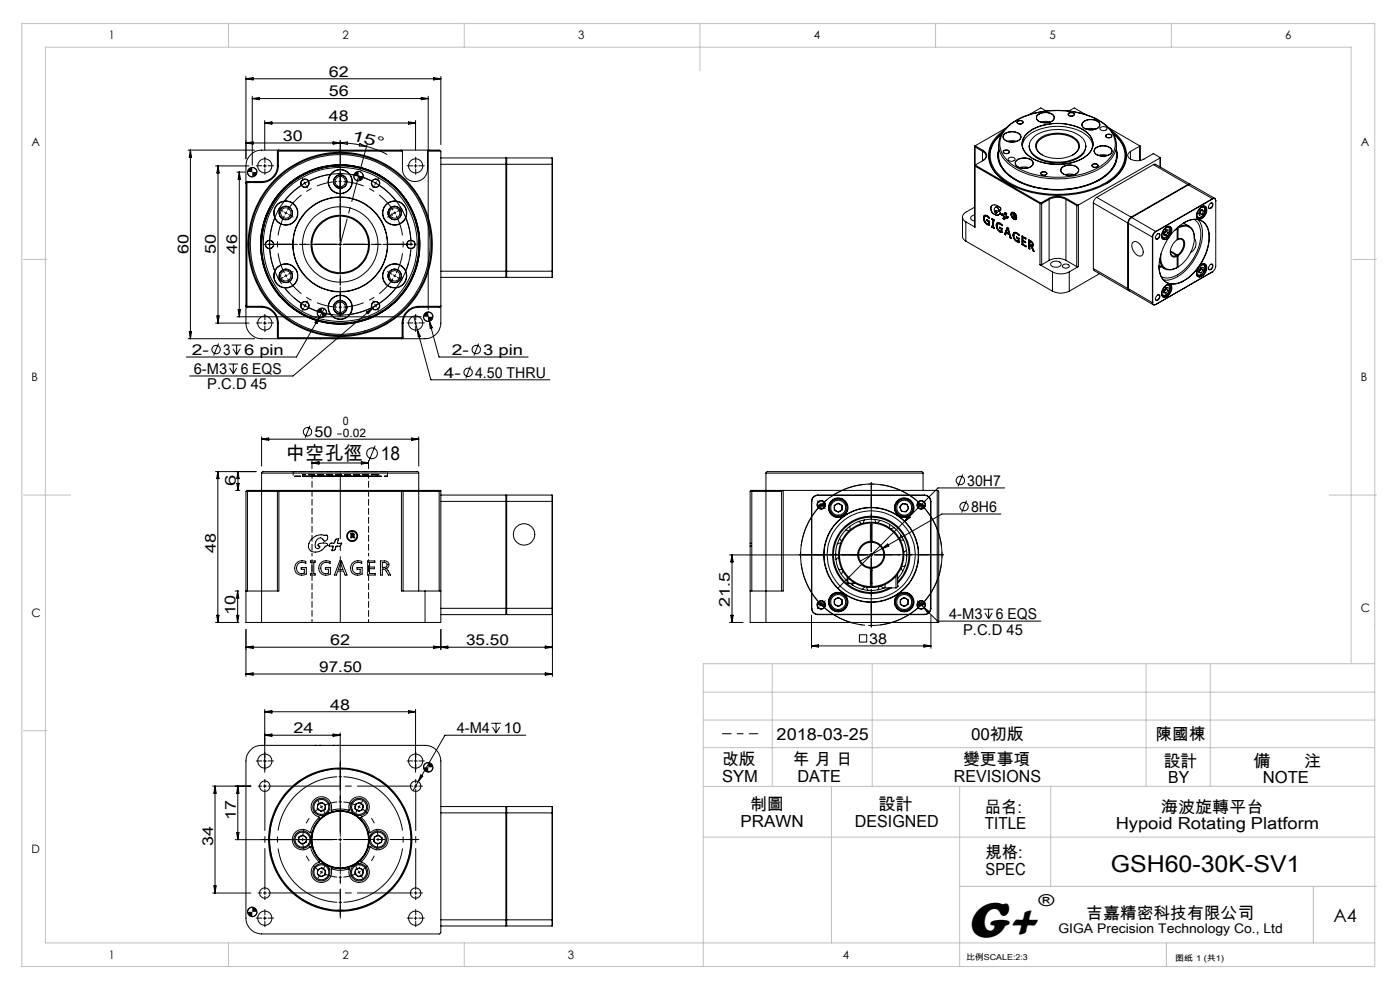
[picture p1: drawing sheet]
<svg xmlns="http://www.w3.org/2000/svg" width="297mm" height="210mm" viewBox="0 0 297 210" stroke-linecap="round" stroke-linejoin="round" font-family="sans-serif">
<defs><g id="words">
<text font-size="11" x="205.1" y="198.7">G+</text>
<text font-size="4.9" x="235.6" y="184.9">GSH60-30K-SV1</text>
<g font-size="4.1">
<text x="60.7" y="97.6">中空孔徑</text>
<text x="80.8" y="97.6">18</text>
</g>
<text font-size="3.9" x="282.9" y="195.5">A4</text>
<g font-size="3.5">
<text x="164.8" y="157">2018-03-25</text>
<text x="206" y="157">00初版</text>
<text x="245.2" y="157">陳國棟</text>
<text x="153.2" y="162.3">改版</text>
<text x="153.2" y="165.8">SYM</text>
<text x="168.2" y="162.3">年 月 日</text>
<text x="169.2" y="165.8">DATE</text>
<text x="202.4" y="165.8">REVISIONS</text>
<text x="204.3" y="162.3">變更事項</text>
<text x="246.9" y="162.6">設計</text>
<text x="247.9" y="166.1">BY</text>
<text x="265.9" y="162.6">備</text>
<text x="267.9" y="166.1">NOTE</text>
<text x="276.6" y="162.6">注</text>
<text x="159.1" y="171.9">制圖</text>
<text x="186.4" y="171.9">設計</text>
<text x="208.9" y="172.4">品名:</text>
<text x="246.3" y="172.4">海波旋轉平台</text>
<text x="157.1" y="175.4">PRAWN</text>
<text x="181.3" y="175.4">DESIGNED</text>
<text x="208.9" y="175.9">TITLE</text>
<text x="236.7" y="175.9">Hypoid Rotating Platform</text>
<text x="209.1" y="182.1">規格:</text>
<text x="209.1" y="185.6">SPEC</text>
<text x="220.3" y="192.2">®</text>
<text x="230.5" y="194.8">吉嘉精密科技有限公司</text>
</g>
<g font-size="3.2">
<text x="69.8" y="16.3">62</text>
<text x="69.8" y="20.5">56</text>
<text x="60" y="29.9">30</text>
<text x="69.8" y="25.6">48</text>
<text x="74.5" y="29.7" transform="rotate(15 74.5 29.7)">1 5 °</text>
<text x="40" y="53.8" transform="rotate(-90 40 53.8)">60</text>
<text x="45.8" y="53.8" transform="rotate(-90 45.8 53.8)">50</text>
<text x="50.3" y="53.8" transform="rotate(-90 50.3 53.8)">46</text>
<text x="40.7" y="75.3">2-</text>
<text x="47.3" y="75.3">3</text>
<text x="51.8" y="75.3">6 pin</text>
<text x="95.9" y="75.3">2-</text>
<text x="102.5" y="75.3">3 pin</text>
<text x="41.1" y="79.3">6-M3</text>
<text x="44" y="82.6">P.C.D 45</text>
<text x="51.1" y="79.3">6 EQS</text>
<text x="94.1" y="80.1">4-</text>
<text x="100.8" y="80.1">4.50 THRU</text>
<text x="66.7" y="92.7">50</text>
<text x="50.1" y="103.1" transform="rotate(-90 50.1 103.1)">6</text>
<text x="205.2" y="103">30H7</text>
<text x="206" y="108.6">8H6</text>
<text x="45.8" y="117.4" transform="rotate(-90 45.8 117.4)">48</text>
<text x="50" y="130.5" transform="rotate(-90 50 130.5)">10</text>
<text x="154.8" y="128.8" transform="rotate(-90 154.8 128.8)">21.5</text>
<text x="201.4" y="131.3">4-M3</text>
<text x="211.3" y="131.3">6 EQS</text>
<text x="70" y="136.8">62</text>
<text x="98.9" y="136.8">35.50</text>
<text x="184.4" y="136.5">38</text>
<text x="204.3" y="134.7">P.C.D 45</text>
<text x="67.7" y="142.5">97.50</text>
<text x="62.3" y="155.5">24</text>
<text x="70" y="150.5">48</text>
<text x="96.9" y="155.5">4-M4</text>
<text x="106.8" y="155.5">10</text>
<text x="45.2" y="179.4" transform="rotate(-90 45.2 179.4)">34</text>
<text x="50" y="174" transform="rotate(-90 50 174)">17</text>
</g>
<text font-size="2.8" x="224.5" y="197.8">GIGA Precision Technology Co., Ltd</text>
<g font-size="2.5">
<text x="23.1" y="8.4">1</text>
<text x="72.7" y="8.4">2</text>
<text x="122.7" y="8.4">3</text>
<text x="172.7" y="8.4">4</text>
<text x="222.7" y="8.4">5</text>
<text x="272.7" y="8.4">6</text>
<text x="6.7" y="30.9">A</text>
<text x="288.7" y="30.9">A</text>
<text x="6.7" y="80.9">B</text>
<text x="288.7" y="80.9">B</text>
<text x="71.5" y="92.7">-0.02</text>
<text x="72.7" y="90.2">0</text>
<text x="6.7" y="130.9">C</text>
<text x="288.7" y="129.9">C</text>
<text x="6.7" y="180.9">D</text>
<text x="23.1" y="203.4">1</text>
<text x="72.7" y="203.4">2</text>
<text x="120.5" y="203.4">3</text>
<text x="178.8" y="203.4">4</text>
</g>
<g font-size="1.7">
<text x="204.9" y="203.7">比例SCALE:2:3</text>
<text x="249.3" y="203.8">图纸 1 (共1)</text>
</g>
</g></defs>
<g fill="none" stroke="#000" stroke-width=".21">
<path d="M52.2 16.2v17.5M52.2 16.7l1.5-.2v.5zM52.2 16.7h41.3M92 16.5l1.5 .2-1.5 .3zM93.5 16.2v14.5M39.9 31.8h14.1M40.4 31.8v40.1M40.4 31.8l.2 1.6h-.5zM45.7 35.2h7.1M46.2 35.2v33.3M46.2 35.2l.3 1.5h-.5zM50.3 36.5h1.7"/>
<path d="M50.8 36.5v30.7M50.8 36.5l.2 1.5h-.5zM52.2 30.3l1.5-.2v.5zM52.2 30.3h20M52.3 38.6l-.1 .3M52.3 38.6l.1 .1M52.4 38.7h3.1M52.4 38.7v26.3M52.5 36.5a1.02 1.02 0 0 0 1 1M53.2 32.8l1-.7 1.3-.3 37.9 .2 .1 36.5a3.4 3.4 0 0 1-3.3 3.4h-34.7a3.4 3.4 0 0 1-3.3-3.4v-33.3l.2-1.3zM53.5 20.4v14.6M53.5 20.9h37.3"/>
<path d="M53.5 20.9l1.5-.2v.5zM53.5 35.5l.4 .1a.91 .91 0 0 1 .6 .9M55.5 38.5l-3.2 .1M55.5 38.5v.2M55.8 35.2h.7M56.2 25.6v6.2M56.2 34.8v.7M56.2 26.1l1.5-.2v.4zM56.2 26.1h32M58.8 35.2a3.4 3.4 0 0 1-3.3 3.3M58.8 35.2h.3M58.9 32l-.1 3.2"/>
<path d="M58.9 32l.2 .1M59.1 35.2a3.6 3.6 0 0 1-3.6 3.5M59.1 32.1v3.1M59.1 32.1h26.2M59.2 31.8l-.3 .2M64.5 38.6l.2 .3M64.7 38.9l-.3 .1M64.7 38.9l.1 .2M65 38.7l-.3 .2M70.7 30.1l1.5 .2-1.5 .3zM71.8 38.5h.7M72.2 30.3a20.2 20.2 0 0 1 5.6 .8"/>
<path d="M72.2 29.8v20.6M72.2 30.3l1.5-.2v.5zM72.2 35.2a16.7 16.7 0 0 0-16.7 16.6M75.1 37.4a1.02 1.02 0 0 0 1 1M76.1 36.4h.1a1.05 1.05 0 0 1 .8 1M76.3 30.5l1.5 .6-1.6-.1zM77.8 31.1l2.2 .7 2.1 1M77.9 30.6l-1.5 5.3M85.1 31.8l.2 .3M85.3 32.1l.1 3.8a2.66 2.66 0 0 0 2.6 2.6 2.66 2.66 0 0 0 2.7-2.6v-3.8M86.7 25.9l1.5 .2-1.5 .2zM87.8 35.2h.7"/>
<path d="M88.2 25.6v6.2M88.2 34.8v.7M89.4 20.7l1.4 .2-1.4 .3zM90.7 32.1h2.8M90.8 20.4v45.3M91.1 31.8l-.4 .3M93.5 34.8h23.7M93.5 33.5h13.8M107.3 33.5v25.3M107.3 33.5l.2 .2M117.1 33.5l.1 1.3M117.1 33.5v25.3"/>
<path d="M117.1 33.5h-9.6v25.3h9.6M117.2 34.8v22.7M206.8 31v17.2M206.8 31v.2M206.8 31.2v3.8M206.8 35.2v13M206.8 35.2l13.8 8M206.8 31.2l1.6 .9M206.9 35l-.1 .2M206.9 35l13.9 8.1M206.9 30.9l1.6 1M206.9 30.9l-.1 .1"/>
<path d="M208.4 32.1a1.05 1.05 0 0 1 .8 1 1.05 1.05 0 0 1-.8 1zM208.5 31.9a1.16 1.16 0 0 1 .8 1.1 1.16 1.16 0 0 1-.8 1.1l-1.6 .9M208.5 31.9l-.1 .2M211.8 31.8a5.3 5.3 0 0 0 2.7 5.8 19.6 19.6 0 0 0 18.3 .8 6.7 6.7 0 0 0 4.2-5.5l-.1-1.1M211.8 32.1l-.1 1.2M211.8 32.1a5.4 5.4 0 0 0 2.7 5.4 19.2 19.2 0 0 0 15.3 2 9.9 9.9 0 0 0 6.9-5l.2-1v-1.4M211.8 30.7a8.1 8.1 0 0 0 .3 3.8 8.9 8.9 0 0 0 6.2 4.8 19.6 19.6 0 0 0 15.4-1.5 6.2 6.2 0 0 0 3.2-4.8v-2.3M212.1 29.4a8.4 8.4 0 0 1 5.4-4.8 19 19 0 0 1 16.6 1.5 6.5 6.5 0 0 1 2.5 3.3M212.1 29.4a5.1 5.1 0 0 0 2.2 5.7 18.6 18.6 0 0 0 15.3 2.2 10.1 10.1 0 0 0 7-5l.3-1.6-.3-1.2M212.5 28.3a5.6 5.6 0 0 0-1.6 7.4 13.3 13.3 0 0 0 9.1 5.1 21 21 0 0 0 16-3 5.8 5.8 0 0 0 2.3-6.8l-1-1.5-1.1-1.1M212.5 28.3a6.5 6.5 0 0 0-2.7 4.8M212.6 28.2a5.7 5.7 0 0 0-1.9 7.8l1.3 1.5 2 1.5"/>
<path d="M212.9 32a.65 .65 0 0 1 .7-.2 .65 .65 0 0 1 .5 .6 .66 .66 0 0 1-.8 .2 .66 .66 0 0 1-.4-.6zM212.9 32.1a.69 .69 0 0 1 1.2 .2 .69 .69 0 0 1-1.2-.1zM213 28.6a2.41 2.41 0 0 1 3.5 .3 1.22 1.22 0 0 1-1.4 1.2 1.79 1.79 0 0 1-2.3-1.1zM213.1 28.4a2.67 2.67 0 0 1 3.4 .3 1.01 1.01 0 0 1-1 1.3 2.22 2.22 0 0 1-2.7-.8v-.4zM213.4 27.2l-6.5 3.7M213.7 30l.9-.2 1.1 .2M214 33.5a.71 .71 0 0 1 .8-.2 .71 .71 0 0 1 .5 .7 .79 .79 0 0 1-.8 .2 .79 .79 0 0 1-.6-.6zM214 26.7a16.9 16.9 0 0 1 12.9-3.1 13 13 0 0 1 8.6 4 4.6 4.6 0 0 1-.8 6.8 16.9 16.9 0 0 1-12.9 3 12.4 12.4 0 0 1-8.9-4.4 4.6 4.6 0 0 1 1.1-6.3zM215.7 34a2.48 2.48 0 0 1 3.5 .5 1.33 1.33 0 0 1-1.5 1.2 2.15 2.15 0 0 1-2.3-.9v-.4zM215.7 34a2.5 2.5 0 0 1 3.4 .5 1.41 1.41 0 0 1-1.8 1.2 1.45 1.45 0 0 1-1.9-1.3zM215.8 25.7a.83 .83 0 0 1 1.3 .3 .78 .78 0 0 1-1.4-.1zM215.8 25.8a.7 .7 0 0 1 1.2 .3 .75 .75 0 0 1-1.2-.2z"/>
<path d="M216.3 35.6l.9-.2 1 .2M216.9 30.8a4.6 4.6 0 0 1 3.2-3.2 11.2 11.2 0 0 1 10.4 1.1l1 1.1 .3 1M217.8 28.4a10.4 10.4 0 0 1 8.8-2 6.7 6.7 0 0 1 5 3 2.94 2.94 0 0 1-1.2 3.8 11.3 11.3 0 0 1-12 0 2.97 2.97 0 0 1-.6-4.8zM217.8 28.4a10.4 10.4 0 0 1 8.9-2 6.3 6.3 0 0 1 4.9 3.2 3.1 3.1 0 0 1-1.5 3.7 11.1 11.1 0 0 1-11.9-.3 2.87 2.87 0 0 1-.4-4.6zM218.3 30.9a3.4 3.4 0 0 0 2.9 3.2 8.5 8.5 0 0 0 8.5-1.4l.6-1 .1-.8M219.2 29.2a8.6 8.6 0 0 1 10.6 .2 2.54 2.54 0 0 1-1.2 4 8.9 8.9 0 0 1-9.5-.8 2.21 2.21 0 0 1 .1-3.4zM220 24.5a2.45 2.45 0 0 1 3.7 .3 1.33 1.33 0 0 1-1.5 1.2 2.21 2.21 0 0 1-2.3-.9zM220 24.5a2.42 2.42 0 0 1 3.6 .3 1.59 1.59 0 0 1-2.1 1.2 1.36 1.36 0 0 1-1.6-1.3zM220.4 29.5a6.8 6.8 0 0 1 8.1 .2 1.93 1.93 0 0 1-.9 3.1 6.9 6.9 0 0 1-7.4-.6 1.8 1.8 0 0 1 .2-2.7zM220.8 25.9l.9-.2 1 .2M220.8 36.6a.83 .83 0 0 1 1.3 .3 .78 .78 0 0 1-1.3-.1zM220.9 36.6a.7 .7 0 0 1 1.1 .3 .75 .75 0 0 1-1.2-.1z"/>
<path d="M221.1 32.9a1.91 1.91 0 0 1-1.2-1.7 1.91 1.91 0 0 1 1.1-1.9 6.4 6.4 0 0 1 7.5 .7 1.85 1.85 0 0 1-.9 2.9M221.9 23.6l-1.1-.7-2.4 1.4M225.2 35.7a2.51 2.51 0 0 1 3.5 .1 1.04 1.04 0 0 1-1 1.3 2.17 2.17 0 0 1-2.6-.8zM225.4 35.5a2.49 2.49 0 0 1 3.4 .4 1.34 1.34 0 0 1-1.4 1.3 1.85 1.85 0 0 1-2.4-1.2zM226 37l.8-.1 1.1 .1M226.8 24a.74 .74 0 0 1 1.1 .3 .77 .77 0 0 1-1.3-.1zM226.8 23.6l1.1-.7 2.4 1.4M226.8 24a.63 .63 0 0 1 1.1 .4 .63 .63 0 0 1-.7 .3 .63 .63 0 0 1-.5-.6zM229.7 26a2.6 2.6 0 0 1 3.6 .1 1.06 1.06 0 0 1-1.1 1.4 2.29 2.29 0 0 1-2.7-.9zM229.7 26a2.46 2.46 0 0 1 3.6 .3 1.28 1.28 0 0 1-1.5 1.2 1.79 1.79 0 0 1-2.2-1.1zM230.5 27.4l.8-.2 1.1 .2M231.7 35a.68 .68 0 0 1 1.2 .2 .63 .63 0 0 1-.7 .3 .63 .63 0 0 1-.5-.5z"/>
<path d="M231.8 34.8a.74 .74 0 0 1 1.2 .4 .77 .77 0 0 1-1.4-.1zM232.2 31.6a2.49 2.49 0 0 1 3.7 .3 1.64 1.64 0 0 1-2.1 1.2 1.37 1.37 0 0 1-1.7-1.3zM232.4 31.4a2.61 2.61 0 0 1 3.4 .3 1 1 0 0 1-1 1.3 2.01 2.01 0 0 1-2.7-1zM233 33l.6-.2 1.3 .2M233.5 27a.89 .89 0 0 1 1.3 .4 .91 .91 0 0 1-1.5-.1zM234.6 28.7a.77 .77 0 0 1 1.3 .2 .74 .74 0 0 1-1.3-.1zM234.8 28.6a.54 .54 0 0 1 .6-.1 .54 .54 0 0 1 .3 .6 .7 .7 0 0 1-1.1-.3zM235.3 27.2l6.5 3.8M235.7 27.6a6.4 6.4 0 0 1 3.2 6.5 8.9 8.9 0 0 1-5.6 5.6 23.3 23.3 0 0 1-19.3-.7 7.2 7.2 0 0 1-4.3-6.6 7.2 7.2 0 0 1 3.3-4.8M236.1 28.2a5.6 5.6 0 0 1 1.2 8.7l-1.6 1.4-1 .7M236.2 28.3a6.5 6.5 0 0 1 2.7 4.8M236.9 32.1l.1 1.2"/>
<path d="M239.8 32.1a.94 .94 0 0 0-.5 1.1 .94 .94 0 0 0 1 .7l1 .2 1.1-.2 2.3-1.3 1.4 .8M239.8 32.1v1.7M241.8 31l-2 1.1M241.8 31v3M241.8 31h.1M241.9 31v3M244.7 34.9l.4-.1 7.4 4.3M244.7 34.9l-12 7M244.7 34.9l7.3 4.2M246.1 33.5l-17.3 10M246.1 33.5v1.9M246.1 33.4v.1"/>
<path d="M246.1 33.4l.1 2M252 39.1l-12 7M252 39.1l.1 .1M252.1 39.2l.5-.1 5.1 3M252.1 39.2l-12 6.9M252.1 39.2l5.1 2.9M252.6 39.1h-.6M71.8 51.8h.7M72.2 51.5v.7M83.2 45.2v.5M93.5 57.5h23.7M93.5 58.8h13.8"/>
<path d="M107.5 58.7l-.2 .1M117.2 57.5l-.1 1.3M204.2 46v4.3l.2 .4 .5 .4M204.9 51.1l18.4 10.7M204.9 47.1v4M204.9 47.1l1.9 1.1M206.8 43.9l-1.9 1.1a1.09 1.09 0 0 0-.7 1 1.09 1.09 0 0 0 .7 1.1M206.8 45.6a.65 .65 0 0 0-.7 .3 .65 .65 0 0 0 0 .7l.7 .3M208.6 46.2l.2 .7 .6 .7M208.7 46.2l.1 .7 .6 .7M208.7 46.2h-.1M208.9 45.7l-.2 .5"/>
<path d="M209 45.9h.5M209.3 46.8v-.2l.6 .3v.9M209.3 46.8l.4 .2M209.4 47.6l.5 .2M209.4 47.6l.5 .1M209.4 46.8l.3 .2M209.4 46.6v.2M209.4 46.8h-.1M209.4 47.6h.1M209.4 46h-.4a1.13 1.13 0 0 0 .7 1.5M209.4 46l.5 .3a.62 .62 0 0 0-.6-.7 .62 .62 0 0 0-.7 .6M209.5 45.9l.4 .4"/>
<path d="M209.5 45.9l-.1 .1M209.7 47v.5M209.7 47.5h.1M210.2 44.4l.2 .6M210.2 43.9v.5M210.2 44.4l.3 .6M210.2 44.4h.1M210.3 43.9l-.1 .5M210.3 43.9h-.1M210.4 46.5v-.2l.5 .3v.2M210.4 46.5l.2 .1M210.4 46.5h.1"/>
<path d="M210.4 45l.6 .5M210.4 48.1v.1M210.4 45h.1M210.4 48.1l.5 .3M210.4 46.3v.2M210.4 48v.1M210.5 45l.5 .5M210.5 43.6a2.06 2.06 0 0 1 1.7 .4 .4 .4 0 0 1 .1 .4 .4 .4 0 0 1-.3 .3M210.5 43.6l-.3 .3M210.5 43.6l-.2 .3M210.6 48h-.2v.2M210.6 46.6v1.4"/>
<path d="M210.6 46.6h.1M210.8 46.7v1.5l.1 .3-.5-.3M210.8 46.7l.1 .1M211 45.5l.7 .2M211 45.5l.7 .1M211 45.5h.1M211.2 43.9h.1M211.2 43.9h.4M211.2 44.7h.3a.8 .8 0 0 1 .8 .7h-.1M211.2 44.7l.1 .2M211.2 44.7h.1M211.3 44.7l.1 .2"/>
<path d="M211.3 44.7h.1M211.3 47.8l.2 .7 .6 .7M211.3 44.9l.1 .1M211.3 47.8h.1M211.4 44.9l.1 .1M211.4 47.8l.1 .7 .6 .6M211.4 44.9h-.1M211.4 45l.1 .1M211.4 45h.1M211.5 45v.1M211.5 45.1h.1M211.5 45.1l-.1 .1"/>
<path d="M211.5 44l-.2-.1a.7 .7 0 0 0-.4 .7 .7 .7 0 0 0 .5 .6l.1-.1M211.5 44l.3 .4M211.6 43.9l.2 .4M211.6 43.9l-.1 .1M211.6 47.2l-.2 .6M211.7 45.6v.1M211.8 47.5h.4M211.8 47.4l-.1 .1M211.8 44.4l.1 .1M211.8 44.3l.1 .2M211.8 44.3v.1M211.9 44.5l.1 .2"/>
<path d="M211.9 45.6h-.2M211.9 44.5l.2 .2M211.9 44.5h.1M212.1 44.7h.1M212.1 45.4h.1M212.1 48.4v-.2l.5 .3v.8M212.1 48.4l.3 .2M212.1 44.7h-.1M212.1 48.4h.1M212.1 49.2l.5 .1M212.1 48.4l.3 .1M212.1 48.2v.2"/>
<path d="M212.1 49.1l.5 .2M212.1 49.1v.1M212.2 47.5h-.5a1.09 1.09 0 0 0 .7 1.6M212.2 47.5l.4 .4a.69 .69 0 0 0-.5-.6 .69 .69 0 0 0-.8 .2v.3M212.2 45.4l-.5 .3M212.2 45.4h.1M212.2 47.5l.4 .4M212.2 47.5h.1M212.4 48.6v.5M212.4 48.5v.6M212.4 48.5v.1M212.5 45.5v.1"/>
<path d="M212.5 45.5h.1M212.5 45.6h.1M212.5 45.6l.3 .2M212.6 45.6l.3 .2M212.6 45.4l.5 .1M212.6 45.4l-.1 .1M212.8 46.3v.1M212.8 46.4l.3 .1M212.8 46.3l.1 .1M212.8 45.8l.1 .1M212.8 45.8h.1M212.9 46.4l.2 .1"/>
<path d="M212.9 45.8h.1M212.9 46.4h-.1M212.9 45.9v.1M212.9 46l-.1 .3M212.9 45.8l.1 .1M212.9 46h.1M212.9 45.8v.1M213 46l-.2 .3M213 45.9v.1M213 45.9l-.1 .1M213.1 49.7l.6-1.5 .2 .2 .6 2.1-.2-.1M213.1 46.5h.1"/>
<path d="M213.1 49.7h.1M213.1 45.5h.1M213.1 49.7l.2 .1M213.1 45.5v.1M213.1 45.4v.1M213.2 46.4l-.1 .1M213.2 45.2l.4 .1-.2 .5 .5 .3-.2 .2M213.2 45.3l-.1 .1M213.2 45.2v.1M213.2 46.4h.1M213.2 45.4l-.1 .1M213.2 45.4h-.1"/>
<path d="M213.2 45.2v.2M213.2 45.2h.1M213.3 46.1h.1M213.4 46.1l-.2 .3M213.4 46.1h.1M213.5 49.4l-.2 .4-.2-.1M213.5 49.4l.6 .4M213.5 46.1l.1 .2M213.5 46.1l.2 .2M213.5 49.4l.7 .4M213.7 46.3h.1M213.7 46.3h-.1"/>
<path d="M213.7 48.3l-.6 1.4M213.8 48.5l-.3 .7 .6 .4M213.8 48.5h.1M213.8 48.5v.1M213.8 48.5l.1 .1M213.8 48.6l.3 1M213.8 48.6h.1M213.9 48.6l.2 1M214.1 49.8l.2 .6M214.2 49.8l.1 .6M214.2 49.8h-.1M214.3 50.4h.1"/>
<path d="M214.3 50.4l.2 .1M214.5 45.1a.91 .91 0 0 1 1 .3 .91 .91 0 0 1 .2 1 .62 .62 0 0 1-.7 .1 .62 .62 0 0 1-.4-.6zM214.7 45a1.05 1.05 0 0 0 .8 1.6M214.7 45.2a.83 .83 0 0 1 .8 .4 .83 .83 0 0 1-.1 .9 .92 .92 0 0 1-.7-1.3zM214.7 45.1l.4 .1M214.9 49.9l.2 .6 .6 .7M214.9 46h.1M214.9 49.8l.2 .7 .6 .7M214.9 49.8v.1M214.9 46h.2M215.1 45.5v.2h.1M215.1 45.5h.1"/>
<path d="M215.1 45.8h.1M215.1 45.8v.2h-.2M215.1 45.8l.1 .1M215.1 45.2a.87 .87 0 0 1 .4 1.3M215.1 45.5l.1 .2M215.2 45.9l.1 .2M215.2 45.8l.2 .4M215.2 45.8h.1M215.2 45.8l.1-.2-.4-.2v.6M215.2 45.7h.1M215.2 49.3l-.3 .5M215.3 46.1l.1 .1"/>
<path d="M215.3 45.8h-.1M215.3 49.5l.5 .1M215.7 50.4v-.2l.5 .3v.9l-.5-.2M215.7 50.4l.3 .2M215.7 51.2h.1M215.7 51.2l.5 .2M215.7 50.3v.1M215.7 50.4h.1M215.7 49.6l-.3-.1a.9 .9 0 0 0 .3 1.5l.3 .1M215.7 49.6l.5 .4a.64 .64 0 0 0-.6-.7 .64 .64 0 0 0-.7 .6M215.7 49.6h.1M215.8 49.6l.4 .3"/>
<path d="M216 50.6v.5M216 50.6h.1M216.9 51.8l.8 .5M216.9 50.1v1.7M216.9 51.8l-.1 .1M217 51.2v.6l.7 .4v.2l-.9-.5M217 50.4v.6l.6 .3v.2l-.6-.3M217 50.4l.6 .3v-.2l-.8-.4v1.8M217 50.4l.6 .3M217 51.2l.6 .3M218.3 52.7l.2 .1M218.3 52.7h.1"/>
<path d="M218.3 50.9v1.8M218.5 51.2v.6l.3 .2 .2-.2M218.5 52v.8M218.5 52l.1 .1M218.5 52l.2 .1M218.5 51.2l.3 .1M218.5 51.2l.2 .1M218.6 52.1l.3 .5M218.7 52.1l.2 .5M218.7 52.1h-.1M218.7 51.3l.3 .5M218.7 51.3h.1"/>
<path d="M218.8 51.3l.2 .5M218.9 52.2l.5 1.2-.2-.2M218.9 52.2h.1M218.9 52.2l.3-.1v-.4l-.3-.4-.6-.4v1.8M218.9 52.6l.3 .6M219 51.8l-.1 .2M219 51.8h.1M219.1 52.2h-.2M219.2 53.2h.1M219.2 53.2l.2 .1M220.6 56.2h.4M220.6 43.2v13"/>
<path d="M220.6 56.2l2.7 1.5M220.8 43.2h-.2M220.8 43.2h.2M220.8 43.1v.1M221 43.2v13M222.5 42.1a4.1 4.1 0 0 1 3.7 0M222.5 42.1l-1.7 1M222.5 42.1l.1 .2M222.6 42.3a3.9 3.9 0 0 1 3.5 0M222.6 55.2a3.9 3.9 0 0 1 3.5 0M222.6 42.3l-1.6 .9M222.6 42.3v12.9"/>
<path d="M222.6 55.2l-1.6 1M223 55.8a1.4 1.4 0 0 1 2.1 .2 1.27 1.27 0 0 1-2.2 .1zM223.3 57.7a3.9 3.9 0 0 0 3.5 0M223.3 57.7v4.1M225.5 56.2a.74 .74 0 0 1 .8-.2 .74 .74 0 0 1 .5 .6 .81 .81 0 0 1-1.4-.3zM226.1 42.3l2.3 1.3M226.1 42.3v12.9M226.1 55.2l2.3 1.3M226.2 42.1l2.5 1.4M226.2 42.1l-.1 .2M226.8 57.7v4.1M228.4 56.5h.4"/>
<path d="M228.4 43.6v12.9M228.7 43.5l-.3 .1M228.8 43.5h-.1M228.8 56.5l-2 1.2M228.8 43.5v13M232 57l.2 .4 7.3 4.3M232 43.1l7.3 4.2M232 43.1v13.9M232 57l7.3 4.2M232.7 41.9l-.6 .7-.1 .5M232.7 41.9l7.3 4.2M233.3 58.1l-6.5 3.7"/>
<path d="M239.3 47.3v13.9M239.3 47.3h.1M239.4 47.4l5.1 2.9M239.4 47.4v13.8M240 46.1a1.6 1.6 0 0 0-.7 1.2M240 46.1v.1M240.1 46.1a1.6 1.6 0 0 0-.7 1.3M240.1 46.1l5.1 3M240.3 51.4a1.16 1.16 0 0 1 1.7 .6 1.75 1.75 0 0 1 .2 2.2 1.9 1.9 0 0 1-2.1-1.8zM244.5 50.3h.1M244.5 50.3v13.9M245.2 49.1a1.47 1.47 0 0 0-.7 1.2"/>
<path d="M245.2 49.1h.1M245.2 49.1a1.33 1.33 0 0 0-.7 1.2M245.5 49.7a.38 .38 0 0 1 .6-.1 .38 .38 0 0 1-.1 .6l-.1 .2a.41 .41 0 0 1-.6 .3 .41 .41 0 0 1-.1-.6zM245.6 49.6a.41 .41 0 0 1 .5 .3 .41 .41 0 0 1-.3 .5l-.4 .3-.2-.1-.1-.2M245.9 56.3h.1M246 56.4l-.1 .3M246 54.9a2.12 2.12 0 0 0 1 2 2.12 2.12 0 0 0 2.2 .1l.5-.2M246.1 56.4l-.2 .4M246.1 56.5l1 .5M246.3 53.9a2.65 2.65 0 0 0 1.5 3.2h1.1l.8-.3M246.3 56.6l-.4 .2M247 48.6a.87 .87 0 0 1 .7-.6 .87 .87 0 0 1 .9 .5 1.99 1.99 0 0 1-1.7 2.3 1.39 1.39 0 0 1 .1-2.2z"/>
<path d="M247.1 48.6a.64 .64 0 0 1 .9-.3 .64 .64 0 0 1 .1 1 1.22 1.22 0 0 1-1.4 1 1.4 1.4 0 0 1 .4-1.7zM247.1 49.4l-.2 .2M247.1 49.4l-.2 .3 .5 .2M247.3 48.8l-.2 .6M247.3 48.7v.4M247.3 49.1l.5 .3M247.3 49.1l-.2 .3M247.4 48.7l.4 .1v.6M247.4 48.7l-.5 .6v.6h.5M247.5 48.1a.74 .74 0 0 1 .9 .1 .74 .74 0 0 1 .1 1 1.57 1.57 0 0 1-1.8 1.5l-.3-.7M247.8 49.4l-.4 .5M247.9 48.1h.1"/>
<path d="M247.9 48.1a1.51 1.51 0 0 1 .1 1.6 1.51 1.51 0 0 1-1.4 .7h-.1M248.3 53.4a.83 .83 0 0 0 .4 .9 .83 .83 0 0 0 .9-.1M248.3 53.4l1.3 .8M248.3 53.2l1.5 .9M249.1 49a6.1 6.1 0 0 1 5.1-2.4 3.4 3.4 0 0 1 2.3 3.8 11.3 11.3 0 0 1-6.2 9.6 3 3 0 0 1-4.4-2.9 11.3 11.3 0 0 1 3.2-8.1zM249.2 48.9a2.61 2.61 0 0 1 3.6-.3 4.7 4.7 0 0 1-.2 4.8 7.7 7.7 0 0 1-2.7 3.2M249.6 54.2l.1 .2M249.7 56.6h.2M249.7 54.4v2.4M249.7 50.8h.1M249.8 50.8a.87 .87 0 0 1 1 .1 .87 .87 0 0 1 .3 .9 3.3 3.3 0 0 1-1.3 2.3M249.8 54.1l.1 .2"/>
<path d="M249.9 50.8a.93 .93 0 0 1 1.1 0 .93 .93 0 0 1 .3 1 3.5 3.5 0 0 1-1.4 2.5M249.9 50.8v-2.2l-.2 .1v2.2a3 3 0 0 0-1.3 3.2l.6 .4 .7-.1M249.9 54.3v2.3M249.9 50.8h-.1M249.9 48.1a2.22 2.22 0 0 1 2.5 0 2.22 2.22 0 0 1 1 2.3 2.11 2.11 0 0 1-.8 3.1M251.1 47.3l1.2 .7M251.2 47.2a3.2 3.2 0 0 1 4.9 1.1 9.3 9.3 0 0 1-1.7 8.1 7.7 7.7 0 0 1-5.6 3.8 2.88 2.88 0 0 1-2.8-2.7l-.1-1.1M253.3 46.5a3.9 3.9 0 0 1 1.4 4 10.6 10.6 0 0 1-5.8 8.2l-1.4 .3-1.2-.3M253.9 58.3l.1 .1M253.9 58.4h.1M254.2 46.6a6.1 6.1 0 0 1 .4 6 10.7 10.7 0 0 1-6.2 6.7l-1.6 .1M254.4 57.6l.4 .3"/>
<path d="M254.4 56.6a.86 .86 0 0 1 .7-.6 .86 .86 0 0 1 .9 .4 2 2 0 0 1-1.7 2.4 1.21 1.21 0 0 1-.1-2zM254.5 44.3a.64 .64 0 0 1 .9-.3 .64 .64 0 0 1 .2 .9 1.24 1.24 0 0 1-1.5 1.1 1.31 1.31 0 0 1 .4-1.7zM254.5 56.5a.63 .63 0 0 1 .9-.2 .63 .63 0 0 1 .2 .9 1.18 1.18 0 0 1-1.5 1.1 1.52 1.52 0 0 1 .4-1.8zM254.5 45.2l.5 .3M254.6 57.4l-.2 .1M254.6 57.4l-.2 .2M254.6 44.1a.75 .75 0 0 1 .8-.4 .75 .75 0 0 1 .6 .7 1.81 1.81 0 0 1-1.9 2.1 1.72 1.72 0 0 1 .5-2.4zM254.7 44.9l-.4 .4 .2-.1M254.7 44.9l-.2 .3M254.8 44.5l-.1 .4M254.8 56.8l-.2 .6M254.8 56.7l.4 .1v.5"/>
<path d="M254.8 56.7l-.4 .5v.6l.4 .1M254.8 56.7v.4M254.8 57.1l.4 .2M254.8 57.1l-.2 .3M254.8 44.5v.1M254.8 44.6l.5 .2M254.8 44.6l-.1 .3M254.9 43.9a.73 .73 0 0 1 .9 .1 .73 .73 0 0 1 .1 .9 1.6 1.6 0 0 1-1.8 1.5l-.3-.7M254.9 56.1a.73 .73 0 0 1 .9 .1 .73 .73 0 0 1 .1 .9 1.6 1.6 0 0 1-1.8 1.5l-.3-.6M255.2 57.3l-.4 .6M255.3 56a1.5 1.5 0 0 1-.7 2.4h-.6M255.3 43.8h.1"/>
<path d="M255.3 43.8a1.48 1.48 0 0 1 .2 1.6 1.48 1.48 0 0 1-1.5 .8l-.1-.1M255.3 44.8l-.2-.4-.5 .2-.3 .7 .2 .4 .5-.2M255.3 44.8l-.3 .7M256.7 43.2l.3-.2a.62 .62 0 0 1 .3 .7 .62 .62 0 0 1-.4 .5l-.2 .1a.58 .58 0 0 1-.4-.6 .58 .58 0 0 1 .4-.5zM256.7 56.2l.3-.2a.62 .62 0 0 1 .3 .6 .62 .62 0 0 1-.4 .6h-.3l-.2-.3zM256.8 43.1h.1a.49 .49 0 0 1 .4 .4 .49 .49 0 0 1-.3 .5l-.5 .2-.1-.3M256.8 56.1a.41 .41 0 0 1 .5 .3 .41 .41 0 0 1-.2 .5l-.4 .3-.3-.1v-.2M257.2 42.1a.42 .42 0 0 1 .5 0 .42 .42 0 0 1 .2 .4v14l-.2 .6-.5 .5M257.2 42.1l-12 7M257.2 42.1v.1M257.2 57.7l-12 6.9M257.2 42.2a.4 .4 0 0 1 .5 0 .4 .4 0 0 1 .2 .4"/>
<path d="M257.2 42.2l-12 6.9M257.2 57.6l-12 7M257.2 57.6v.1M39.9 71.9h14.1M40.1 70.3h.5l-.2 1.6zM45.7 68.5h7.1M46 67h.5l-.3 1.5zM46.4 72.9l-1.1 2.5M48.5 77.2h2M48.7 78l.8 1.3M49.2 73.2h2M49.4 74l.8 1.2"/>
<path d="M49.5 77.2v2.1M50.2 73.2v2M50.2 78l-.7 1.3M50.3 67.2h39.1M50.5 65.7h.5l-.2 1.5zM50.9 74l-.7 1.2M52.2 64.9l.1 .2M52.3 65.1l3.2 .1M52.4 65h3.1M52.4 65l-.1 .1M55.5 65a3.6 3.6 0 0 1 3.6 3.5M55.5 65.2a3.4 3.4 0 0 1 3.3 3.3"/>
<path d="M55.5 65v.2M55.8 68.5h.7M56.2 68.2v.7M58.8 68.5l.1 3.2M58.8 68.5h.3M58.9 71.7l.3 .2M59.1 71.6h26.2M59.1 68.5v3.1M59.1 71.6l-.2 .1M66.9 71.9h.1M67.3 66.3v.2a.97 .97 0 0 0 1 .8M67.8 67.2l-4.9 8.5h-23.4"/>
<path d="M67.8 67.2l-.5 1.4-.5-.2zM67.8 71.9h.1M68.3 65.3l.1 .1a.97 .97 0 0 1 .9 .9M68.8 65.5l-1 1.7M70.7 71.9h.1M71.6 71.9h.1M77.8 66.2l1.3-.8-1 1.2zM79.1 65.4l-16.9 14.4h-21.9M80.3 64.3l-1.2 1.1M85.3 68.5h.2M85.3 68.5v3.1M85.3 71.6l.1 .1"/>
<path d="M85.4 71.7l-.2 .2M85.5 68.5l-.1 3.2M87.8 67.1l.7 2.9M87.8 68.5h.7M88.2 68.2v.7M88.5 70l2.9 10.6h25.3M88.5 70l.7 1.4-.5 .1zM88.8 65a3.6 3.6 0 0 0-3.5 3.5M88.8 65.2a3.4 3.4 0 0 0-3.3 3.3M88.8 65v.2M88.8 65h4.7M89.9 67.2a1.02 1.02 0 0 0 .9 1"/>
<path d="M90.6 66.2l.5 1.9M90.8 66.2h.2a.97 .97 0 0 1 .8 1M91.1 68.1l2 7.6h18.9M91.1 68.1l.6 1.4-.4 .2zM93.5 65l-.3 .2h-4.4M93.5 64.9v.1M99.8 77.7l-1 2.5M101.5 72.9l-1 2.5M223.3 61.8a3.9 3.9 0 0 0 3.5 0M239.3 61.2l.2 .5M239.3 61.2h.1M239.4 61.2l.2 .5"/>
<path d="M239.4 61.2l5.1 3M239.6 61.7l5.1 3M244.5 64.2a.42 .42 0 0 0 .2 .5 .42 .42 0 0 0 .5-.1M244.5 64.2h.1M244.5 64.2a.41 .41 0 0 0 .2 .4 .41 .41 0 0 0 .5 0M245.2 64.6h.1M245.5 62.7l.2-.2a.59 .59 0 0 1 .4 .7 .59 .59 0 0 1-.5 .5h-.3l-.2-.3zM245.6 62.6a.41 .41 0 0 1 .5 .2 .41 .41 0 0 1-.3 .6l-.4 .3-.2-.1-.1-.2M246.9 61a.67 .67 0 0 1 .7-.5 .67 .67 0 0 1 .6 .5 1.52 1.52 0 0 1-1.4 1.6 1.09 1.09 0 0 1 .1-1.6zM247.1 61.6l-.2 .2M247.1 61.6l-.2 .3 .5 .3M247.2 60.6a.8 .8 0 0 1 1.1-.3 .8 .8 0 0 1 .2 1.2 1.65 1.65 0 0 1-1.8 1.5 1.78 1.78 0 0 1 .5-2.4z"/>
<path d="M247.3 61.3v-.2l-.2 .5M247.3 61.3l.5 .3M247.3 61.3l-.2 .3M247.5 60.4a.67 .67 0 0 1 .8 0 .67 .67 0 0 1 .2 .8 1.96 1.96 0 0 1-1.7 1.8l-.3-.4-.1-.3M247.8 61.6v-.6h-.4l-.5 .6v.5l.5 .1M247.8 61.6l-.4 .6M247.9 60.3h.1M247.9 60.3a1.51 1.51 0 0 1 .1 1.6 1.51 1.51 0 0 1-1.4 .8l-.1-.1M55.5 92.7v6.2M55.5 93.2h33.3M55.5 93.2l1.5-.3v.5zM65.8 90.3l-1.1 2.5"/>
<path d="M66.2 97.7v1.7M66.2 98.2h12M66.2 98.2l1.5-.3v.6zM76.7 97.9l1.5 .3-1.5 .3zM78.2 97.7v1.7M79.6 94.5l-1.3 3.3M87.3 92.9l1.5 .3-1.5 .2zM88.8 92.7v6.2M45.7 100h8.6M46.2 100v32M46.2 100l.3 1.5h-.5zM50 104h.9"/>
<path d="M50.2 102.5h.5l-.2 1.5zM50.5 100l.2 1.5h-.5zM50.5 100v4M52.3 104.1l-.1 27.9h3.3M52.3 104.1l.2 .1M52.5 104.2h6.3M52.5 104.2v21.2M55.5 100.4l.2-.4h33l.1 .4M55.5 100.4h33.3M55.5 100.4v31.6M58.8 104.2v21.2M58.9 104.1l.3 .1"/>
<path d="M58.9 104.1l-.1 .1M59.1 104l-6.8 .1M59.1 104h26.2M59.1 104l-.2 .1M59.2 104.2v21.2h-7M59.2 104.2h26M62.8 119.6a1.74 1.74 0 0 1 2.1-.5v.4a1.2 1.2 0 0 0-2 .8 1.2 1.2 0 0 0 1.7 1.3v-.9h-.7v-.3h1.1v1.4a1.57 1.57 0 0 1-2-.2 1.57 1.57 0 0 1-.2-2zM65.9 119h1v.3h-.3v2.4h.3v.3h-1v-.3h.3v-2.4h-.3zM66.1 114.4a3 3 0 0 1 2.9-.8l.1-.1a.6 .6 0 0 1 .3 1 .6 .6 0 0 1-1-.2 1 1 0 0 0-1.1 0 1 1 0 0 0-.4 1 .65 .65 0 0 0 0 .8 .65 .65 0 0 0 .8 .2l.1-.5h-.3v-.2a1.6 1.6 0 0 1 2-.1l-.4 .3a2.42 2.42 0 0 1-3.3 .9 1.71 1.71 0 0 1 .3-2.3zM67.9 119.6a1.77 1.77 0 0 1 2.1-.5v.4a1.22 1.22 0 0 0-1.9 .6 1.22 1.22 0 0 0 1.3 1.6l.3-.1v-.9h-.7v-.3h1.1v1.4a1.57 1.57 0 0 1-2-.2 1.57 1.57 0 0 1-.2-2zM70.1 115.3l.2-.1a.55 .55 0 0 0 .7-.1 .55 .55 0 0 0 .1-.6l.7-.2-.2 .9h.9a.78 .78 0 0 1-1.1 .6l-.1 .2a.69 .69 0 0 1-.9 .8l.3-1h-.9zM70.4 116.7h.1"/>
<path d="M72.1 119h.4l1.1 3h-.4l-.3-.9h-1.3l-.2 .9h-.5zM72.2 119.3l.5 1.5h-.9zM72.2 119.3h.1M74.4 113.1l.6 .1 .1 .2-.2 .3 .3 .4h-.2l-.3-.4-.1 .4h-.2zM74.6 119.6a1.74 1.74 0 0 1 2.1-.5v.4a1.2 1.2 0 0 0-1.9 .8 1.2 1.2 0 0 0 1.6 1.3v-.9h-.7v-.3h1.1v1.4a1.57 1.57 0 0 1-2-.2 1.57 1.57 0 0 1-.2-2zM74.6 113.3h.3v.1l-.3 .2zM74.9 113.7h.1M78 119h1.5v.3h-1.1v1h1v.3h-1v1.1h1.2v.3h-1.6zM80.7 119a1.69 1.69 0 0 1 1.6 .2 .79 .79 0 0 1-.4 1.4l1 1.4h-.5l-.9-1.3h-.4v1.3h-.4zM81.1 119.3h.5a.53 .53 0 0 1 .5 .5 .53 .53 0 0 1-.6 .6h-.4zM85.2 104.2v21.2h5M85.3 104h8.2"/>
<path d="M85.3 104l.1 .1M85.4 104.1l-.2 .1M85.4 104.1l.1 .1M85.5 104.2h7.7M85.5 104.2v21.2M88.8 100.4v25M93.2 104.2v21.2M93.5 104l-.3 .2M93.5 104h.1M93.5 104v28h-3.3M93.5 106.4h23.7M93.5 105h13.8"/>
<path d="M107.3 105v25.4M107.3 105l.2 .2M117.1 105v25.4M117.1 105h-9.6v25.4h9.6M117.1 105l.1 1.4M117.2 106.4v22.6M154.8 117.7h28.5M155.3 117.7v14.3M155.3 117.7l.2 1.5h-.5zM159.1 115.8h.1M159.1 115.2h.1M159.2 104.1l-.1 27.9h3.4"/>
<path d="M159.2 104.1l.3 .1M159.5 104.2h6.3M159.5 104.2v21.2M162.5 100.4l.2-.4h32.9l.2 .4M162.5 100.4h33.3M162.5 100.4v31.6M165.8 104.2v21.2M166 104l-.2 .2M166 104h.2M166 104l-6.8 .1M166.2 104v21.4h-7.1M166.2 104h32.6"/>
<path d="M172.2 106.4v22.6M172.2 106.4h.1M173.5 105.1a1.26 1.26 0 0 0-1.3 1.3M173.5 105a1.39 1.39 0 0 0-1.3 1.4M173.5 105h22.6M173.5 105v.1M173.5 105.1h22.6M175 107.4l-1.2 .4M175 106.8l-.9 .2-.7 .3M175 107.2l-.7 .1-.7 .4M175 107.1h-.8l-.7 .4M177 107.2l.8-.5 .8 .5v1l-.8 .4-.8-.4z"/>
<path d="M177.3 117.4l.6 .4M177.9 118.3l-.6 .4M178.1 114.2l.4 .6M178.4 115.2l-.8 .1M179.4 112.5l.7 .1M180.3 111.6l.1 .8M182.2 110.6l.5 .5M183.4 110.3l-.2 .7M184.5 117.7h.6M184.6 115h.4M184.6 114.8a2.88 2.88 0 0 0-2.6 2.9 2.88 2.88 0 0 0 2.6 2.9M184.6 115a2.67 2.67 0 0 0-2.4 2.7 2.67 2.67 0 0 0 2.4 2.7"/>
<path d="M184.6 115v-3.7h.4v3.7M184.8 117.4v.6M185 115a2.67 2.67 0 0 1 2.5 2.7 2.67 2.67 0 0 1-2.5 2.7M185 114.8a2.88 2.88 0 0 1 2.7 2.9 2.88 2.88 0 0 1-2.7 2.9M185.5 110.2l.3 .6M186.8 110.4l-.6 .5M187.1 116.4l-4.6 2.6M187.1 116.4l1.2-1 .3 .4zM188.7 111.2v.7M189.7 112l-.6 .2M191 114.6h.7M191.1 113.6l-.3 .6"/>
<path d="M191.5 106.8l.9 .2 .4 .8-.6 .8-1-.1-.3-.9zM191.7 117.6l.7 .4M191.9 110.6l-14.1 14.2M192.3 116.7l-.6 .4M192.8 109.4l.3 .3-1.2 .9zM194.6 107.2h.7l.7 .5M194.6 107.1h.9l.6 .4M194.6 106.8l.9 .2 .7 .3M194.7 107.4l.7 .2 .4 .2M195.2 106.8l.2 .3M195.4 107.1l.3 .2M195.4 107.1l-.2 .2"/>
<path d="M195.7 106.8l-.3 .3M195.8 100.4v3.6M196.1 105.1a1.26 1.26 0 0 1 1.3 1.3M196.1 105a1.39 1.39 0 0 1 1.4 1.4M196.1 105v.1M197.4 106.4h.1M197.4 106.4v22.6M197.5 106.4v22.6M198.8 104l.3 .2v27.8h-.3M198.8 104v28M204.2 100.6l-1 2.6M205 106.2l-1 2.5"/>
<path d="M212.3 109h-12.5l-12.7 7.4M213.1 103.5h-14.1l-7.1 7.1M45.7 132h5M46 130.5h.5l-.3 1.5zM49.9 125.4h.8M50.2 130.5h.5l-.3 1.5zM50.4 125.4v6.6M50.4 125.4l.3 1.5h-.5zM52.2 137.3l1.5-.3v.5zM52.2 133.5v10M55.5 132h34.7M81.9 120.6h.1"/>
<path d="M90.2 125.4h3.3M90.2 125.4v6.6M92 137l1.5 .3-1.5 .2zM93.5 133.5v4.3M93.5 137.3l1.5-.3v.5zM93.5 129h23.7M93.5 130.4h13.8M107.5 130.2l-.2 .2M115.7 137l1.5 .3-1.5 .2zM117.2 129l-.1 1.4M117.2 137.3h-65M117.2 130.5v13"/>
<path d="M154.8 132h2.9M155 130.5h.5l-.2 1.5zM162.5 132h36.3M172.2 130.5v7M172.2 137h25.3M172.2 137l1.4-.2v.5zM172.2 129a1.39 1.39 0 0 0 1.3 1.4M172.2 129h.1M172.2 129a1.26 1.26 0 0 0 1.3 1.3M173.4 128l.7 .4 .9 .1M173.5 127.9l.7 .4 .8 .1M173.5 130.4h22.6"/>
<path d="M173.5 130.3v.1M173.5 130.3h22.6M173.6 127.7l.8 .5h.6M173.8 127.6l.4 .2 .8 .1M177 127.2l.8-.5 .8 .5v1l-.8 .4-.8-.4zM177.9 120.7l.7 .1M178.8 121.2l-.3 .6M179.7 122.4v1.2l.2 .1M179.9 123.7h.1M179.9 122.6v1.1M179.9 123.7h1.5M180.2 123.7a7.5 7.5 0 0 0 7.5 1"/>
<path d="M180.9 123.7v.5M182.3 134.6h1.6v1.6h-1.6zM183.4 124.5l-.5 .5M183.8 124.6l.4 .6M184.6 124.4a6.7 6.7 0 0 1-5.6-10.1 6.7 6.7 0 0 1 11.6 0 6.7 6.7 0 0 1-5.6 10.1M184.6 124.6a6.9 6.9 0 0 1-5.8-10.4 6.9 6.9 0 0 1 12 0 6.9 6.9 0 0 1-5.8 10.4M184.6 120.4h.4M184.6 124.6h.4M184.6 121h.4M184.6 123.7h.4M184.6 120.4v4.2M185 120.4v4.2"/>
<path d="M186.5 124.4l-.3 .7M186.9 124.3l.6 .5M187.7 124v.7M187.7 124.7h2.4M190.1 122.2v2.5M190.4 124.3l-.3 .4M190.4 124.3h.1M190.4 121.8v2.5M190.4 122.8a7.6 7.6 0 0 0-.5-10.7 7.6 7.6 0 0 0-10.7 .5 7.6 7.6 0 0 0 .5 10.7M190.4 123.7a8.2 8.2 0 0 0-2.7-13.7 8.2 8.2 0 0 0-11 8.5 8.2 8.2 0 0 0 12.4 6.2M190.4 123.4a8 8 0 0 0-2.8-13.2 8 8 0 0 0-10.8 8.1 8 8 0 0 0 11.9 6.4M191 127.2l.8-.5 .9 .5v1l-.9 .4-.8-.4z"/>
<path d="M191.1 120.6l.4 .6M192 120l-.7 .2M194.8 127.7l1.2 1.2M195.8 127.6l-1.1 .3M196 128.9l2.9 2.9h21.9M196 128.9l1.2 .9-.3 .3zM196 136.8l1.5 .2-1.5 .3zM196 127.7l-.7 .4-.7 .1M196.1 127.9l-.6 .4-.9 .1M196.1 130.3v.1M196.2 128l-.7 .4-.9 .1M197.4 129a1.26 1.26 0 0 1-1.3 1.3"/>
<path d="M197.4 129h.1M197.5 130.5v7M197.5 129a1.39 1.39 0 0 1-1.4 1.4M208.7 129.2h2M209 130l.7 1.3M209.7 129.2v2.1M210.5 130l-.8 1.3M52.2 143h65M52.2 143l1.5-.3v.5zM53.5 158.8l1.1-.6 .9-.1h34.7a3.4 3.4 0 0 1 3.3 3.3l-.1 36.6-37.9 .1a3.4 3.4 0 0 1-3.3-3.3v-33.4l.2-1.2zM56.2 150.5v13.3M56.2 156h16"/>
<path d="M56.2 156l1.5-.3v.5zM56.2 151l1.5-.3v.6zM56.2 151h32M66.9 158.1h.1M67.8 158.1h.1M70.7 155.7l1.5 .3-1.5 .2zM70.7 158.1h.1M71.6 158.1h.1M72.2 155.5v21.1M86.7 150.7l1.5 .3-1.5 .3zM88.2 150.5v13.3M104.2 153.4h2.1"/>
<path d="M104.5 154.2l.7 1.3M105.2 153.4v2.1M106 154.2l-.8 1.3M111.5 156h-17.1l-5.7 9.8M115.7 142.7l1.5 .3-1.5 .2zM45.1 166.7h8.1M45.6 166.7v22.7M45.6 166.7l.3 1.6h-.5zM49.9 178.1h20.8M50.2 176.6h.5l-.3 1.5zM50.4 166.7v11.4M50.4 166.7l.3 1.6h-.5z"/>
<path d="M55.8 161.4h.7M55.8 166.7h.7M56.2 166.4v.7M63.4 177.5l.9-.3 .8 .5-.2 1-.8 .4-.8-.6zM65.8 179.6a6.6 6.6 0 0 0 1.9 3.3M65.8 179.6l.5 .2M65.8 176.6a2.19 2.19 0 0 0-3.1-.1 2.19 2.19 0 0 0 0 3.2 2.19 2.19 0 0 0 3.1-.1M66.3 179.8a6.7 6.7 0 0 0 1.4 2.6M66.3 176.4l-.5 .2M66.3 176.4a5.9 5.9 0 0 0 0 3.4M67.4 170.6l.9-.4 .7 .6v1l-.9 .3-.8-.6zM67.7 173.3a6.7 6.7 0 0 0-1.9 3.3"/>
<path d="M67.7 173.3v.5M67.7 173.8a6.5 6.5 0 0 0-1.4 2.6M70.3 171.9l.4 .2M70.3 171.9a6.6 6.6 0 0 1 3.8 0M70.3 171.9a2.2 2.2 0 0 0-1.5-2.8 2.2 2.2 0 0 0-2.7 1.6 2.2 2.2 0 0 0 1.6 2.6M70.7 172.1a6.5 6.5 0 0 1 3 0M70.7 172.1a6.4 6.4 0 0 0-3 1.7M71.8 178.1h.7M72.2 177.8v.6M73.7 172.1a6.3 6.3 0 0 1 2.9 1.7M74.1 171.9l-.4 .2M74.1 171.9a2.2 2.2 0 0 1 1.4-2.8 2.2 2.2 0 0 1 2.8 1.6 2.2 2.2 0 0 1-1.7 2.6"/>
<path d="M75.4 170.6l.9-.4 .7 .6-.1 1-.8 .3-.8-.6zM76.6 173.8a6.5 6.5 0 0 1 1.5 2.6M76.6 173.3v.5M76.6 173.3a7 7 0 0 1 1.9 3.3M78.1 179.8a6.7 6.7 0 0 1-1.5 2.6M78.1 176.4l.4 .2M78.1 176.4a5.9 5.9 0 0 1 0 3.4M78.5 179.6l-.4 .2M78.5 179.6a6.9 6.9 0 0 1-1.9 3.3M78.5 176.6a2.2 2.2 0 0 1 3.2-.1 2.2 2.2 0 0 1 0 3.2 2.2 2.2 0 0 1-3.2-.1M79.4 177.5l.9-.3 .8 .5-.1 1-.9 .4-.8-.6zM87.8 161.4h.7"/>
<path d="M88.7 165.8l-1.1 1.9M89.3 164.4l.4 .2-1 1.2zM90.8 161.8h-.1a1.05 1.05 0 0 0-.8 1M91.8 162.8v.1a.91 .91 0 0 1-1 .9M93.5 172.4h23.7M93.5 171.1h13.8M107.3 171.1v25.3M107.3 171.1l.2 .2M117.1 171.1v25.3M117.1 171.1h-9.6v25.3h9.6M117.1 171.1l.1 1.3M117.2 172.4v22.7"/>
<path d="M45.1 189.4h8.1M45.4 187.9h.5l-.3 1.5zM53.5 192.4a1.02 1.02 0 0 0-1 1M54.5 193.4a1.02 1.02 0 0 1-1 1M55.8 194.8h.7M56.2 194.4v.7M67.4 184.5l.9-.4 .7 .5v1l-.9 .4-.8-.6zM67.7 182.4v.5M67.7 182.9a2.19 2.19 0 0 0-1.6 2.7 2.19 2.19 0 0 0 2.7 1.5 2.19 2.19 0 0 0 1.5-2.8M67.7 182.4a6.4 6.4 0 0 0 3 1.7M70.3 184.3a6.6 6.6 0 0 0 3.8 0M70.7 184.1l-.4 .2"/>
<path d="M70.7 184.1a5.4 5.4 0 0 0 3 0M73.7 184.1l.4 .2M75.4 184.5l.9-.4 .7 .5-.1 1-.8 .4-.8-.6zM76.6 182.4v.5M76.6 182.9a2.2 2.2 0 0 1 1.7 2.7 2.2 2.2 0 0 1-2.8 1.5 2.2 2.2 0 0 1-1.4-2.8M76.6 182.4a6.3 6.3 0 0 1-2.9 1.7M87.8 194.8h.7M88.2 194.4v.7M93.5 195.1h23.7M93.5 196.4h13.8M107.5 196.2l-.2 .2M117.2 195.1l-.1 1.3"/>
<circle cx="53.5" cy="36.5" r="1"/>
<circle cx="56.2" cy="35.2" r="1.5"/>
<circle cx="64.7" cy="38.9" r=".89"/>
<circle cx="64.7" cy="38.9" r=".83"/>
<circle cx="72.2" cy="38.5" r="2.57"/>
<circle cx="72.2" cy="38.5" r="1.41"/>
<circle cx="72.2" cy="38.5" r="1.1"/>
<circle cx="72.2" cy="38.5" r="2.5"/>
<circle cx="72.2" cy="38.5" r="1.44"/>
<circle cx="76.1" cy="37.4" r=".99"/>
<circle cx="79.7" cy="38.9" r=".89"/>
<circle cx="79.7" cy="38.9" r=".83"/>
<circle cx="88.2" cy="35.2" r="1.5"/>
<circle cx="57.2" cy="51.9" r=".91"/>
<circle cx="57.2" cy="51.9" r=".84"/>
<circle cx="60.6" cy="45.2" r="1.43"/>
<circle cx="60.6" cy="58.5" r="1.43"/>
<circle cx="60.6" cy="58.5" r="2.57"/>
<circle cx="60.6" cy="45.2" r="2.57"/>
<circle cx="60.6" cy="58.5" r="1.1"/>
<circle cx="60.6" cy="45.2" r="1.1"/>
<circle cx="60.6" cy="45.2" r="1.41"/>
<circle cx="60.6" cy="58.5" r="1.41"/>
<circle cx="60.6" cy="45.2" r="2.5"/>
<circle cx="60.6" cy="58.5" r="2.5"/>
<circle cx="72.2" cy="51.8" r="16.7"/>
<circle cx="72.2" cy="51.8" r="19.5"/>
<circle cx="72.2" cy="51.8" r="16.8"/>
<circle cx="72.2" cy="51.8" r="10"/>
<circle cx="72.2" cy="51.9" r="16.9"/>
<circle cx="72.2" cy="51.9" r="8"/>
<circle cx="72.2" cy="51.9" r="16.3"/>
<circle cx="72.2" cy="51.9" r="19.3"/>
<circle cx="72.2" cy="51.9" r="19.1"/>
<circle cx="72.2" cy="51.8" r="6"/>
<circle cx="72.2" cy="51.9" r="6.2"/>
<circle cx="72.2" cy="51.8" r="16.9"/>
<circle cx="72.2" cy="51.9" r="10.1"/>
<circle cx="83.7" cy="58.5" r="2.57"/>
<circle cx="83.7" cy="45.2" r="2.57"/>
<circle cx="83.7" cy="58.5" r="2.51"/>
<circle cx="83.7" cy="45.2" r="2.51"/>
<circle cx="83.7" cy="58.5" r="1.09"/>
<circle cx="83.7" cy="45.2" r="1.09"/>
<circle cx="83.7" cy="45.2" r="1.4"/>
<circle cx="83.7" cy="58.5" r="1.4"/>
<circle cx="83.7" cy="45.2" r="1.43"/>
<circle cx="83.7" cy="58.5" r="1.43"/>
<circle cx="87.2" cy="51.9" r=".84"/>
<circle cx="87.2" cy="51.9" r=".89"/>
<circle cx="45.9" cy="74.1" r=".89"/>
<circle cx="56.2" cy="68.5" r="1.5"/>
<circle cx="64.7" cy="64.8" r=".83"/>
<circle cx="64.7" cy="64.8" r=".9"/>
<circle cx="68.3" cy="66.3" r=".99"/>
<circle cx="72.2" cy="65.2" r="2.57"/>
<circle cx="72.2" cy="65.2" r="1.41"/>
<circle cx="72.2" cy="65.2" r="1.1"/>
<circle cx="72.2" cy="65.2" r="2.5"/>
<circle cx="72.2" cy="65.2" r="1.45"/>
<circle cx="79.7" cy="64.8" r=".83"/>
<circle cx="79.7" cy="64.8" r=".9"/>
<circle cx="88.2" cy="68.5" r="1.5"/>
<circle cx="90.8" cy="67.2" r="1.01"/>
<circle cx="99.3" cy="79" r=".89"/>
<circle cx="101" cy="74.1" r=".89"/>
<circle cx="65.2" cy="91.6" r=".9"/>
<circle cx="78.9" cy="96.1" r="1.15"/>
<circle cx="74.7" cy="113.7" r="1"/>
<circle cx="74.7" cy="113.7" r="1.17"/>
<circle cx="111.2" cy="113.4" r="2.28"/>
<circle cx="174.2" cy="107.1" r=".89"/>
<circle cx="174.2" cy="107.1" r=".83"/>
<circle cx="177.8" cy="107.7" r=".82"/>
<circle cx="177.8" cy="107.7" r="2"/>
<circle cx="177.8" cy="107.7" r="2.06"/>
<circle cx="177.8" cy="107.7" r="1.58"/>
<circle cx="177.8" cy="107.7" r="1.83"/>
<circle cx="184.8" cy="117.7" r="9.3"/>
<circle cx="184.8" cy="117.7" r="10"/>
<circle cx="184.8" cy="117.7" r="10.1"/>
<circle cx="191.8" cy="107.7" r=".84"/>
<circle cx="191.8" cy="107.7" r="2"/>
<circle cx="191.8" cy="107.7" r="1.59"/>
<circle cx="191.8" cy="107.7" r="1.84"/>
<circle cx="191.8" cy="107.7" r="2.06"/>
<circle cx="195.4" cy="107.1" r=".83"/>
<circle cx="195.4" cy="107.1" r=".89"/>
<circle cx="203.7" cy="101.9" r=".9"/>
<circle cx="204.5" cy="107.5" r=".9"/>
<circle cx="174.2" cy="128.3" r=".91"/>
<circle cx="174.2" cy="128.3" r=".84"/>
<circle cx="177.8" cy="127.7" r="2"/>
<circle cx="177.8" cy="127.7" r="2.06"/>
<circle cx="177.8" cy="127.7" r=".82"/>
<circle cx="177.8" cy="127.7" r="1.58"/>
<circle cx="177.8" cy="127.7" r="1.83"/>
<circle cx="191.8" cy="127.7" r="1.83"/>
<circle cx="191.8" cy="127.7" r="2"/>
<circle cx="191.8" cy="127.7" r="2.06"/>
<circle cx="191.8" cy="127.7" r=".82"/>
<circle cx="191.8" cy="127.7" r="1.58"/>
<circle cx="195.4" cy="128.3" r=".84"/>
<circle cx="195.4" cy="128.3" r=".9"/>
<circle cx="56.2" cy="166.8" r="1.11"/>
<circle cx="56.2" cy="161.4" r="1.5"/>
<circle cx="64.2" cy="178.1" r="1.58"/>
<circle cx="64.2" cy="178.1" r=".82"/>
<circle cx="64.2" cy="178.1" r="1.83"/>
<circle cx="68.2" cy="171.2" r=".82"/>
<circle cx="68.2" cy="171.2" r="1.83"/>
<circle cx="68.2" cy="171.2" r="1.58"/>
<circle cx="72.2" cy="178.1" r="6.1"/>
<circle cx="72.2" cy="178.1" r="15"/>
<circle cx="72.2" cy="178.1" r="15.2"/>
<circle cx="72.2" cy="178.1" r="6"/>
<circle cx="76.2" cy="171.2" r="1.58"/>
<circle cx="76.2" cy="171.2" r="1.82"/>
<circle cx="76.2" cy="171.2" r=".83"/>
<circle cx="80.2" cy="178.1" r=".83"/>
<circle cx="80.2" cy="178.1" r="1.59"/>
<circle cx="80.2" cy="178.1" r="1.82"/>
<circle cx="88.2" cy="166.8" r="1.11"/>
<circle cx="88.2" cy="161.4" r="1.5"/>
<circle cx="90.8" cy="162.7" r="1"/>
<circle cx="53.5" cy="193.4" r="1"/>
<circle cx="56.2" cy="189.4" r="1.1"/>
<circle cx="56.2" cy="194.8" r="1.5"/>
<circle cx="68.2" cy="185" r="1.83"/>
<circle cx="68.2" cy="185" r="1.59"/>
<circle cx="68.2" cy="185" r=".82"/>
<circle cx="76.2" cy="185" r="1.58"/>
<circle cx="76.2" cy="185" r="1.83"/>
<circle cx="76.2" cy="185" r=".83"/>
<circle cx="88.2" cy="189.4" r="1.1"/>
<circle cx="88.2" cy="194.8" r="1.5"/>
</g>
<g fill="none" stroke="#000" stroke-width=".21" stroke-dasharray="30.5 1.3 1.3 1.3" stroke-linecap="butt">
<path d="M79.7 38.8l-.3-.1M79.7 38.8l.3 .2M57.2 51.8v.4M57.2 51.8v-.3M60.6 45.2l-.1 .3M60.6 45.2l.2-.3M60.6 58.5l.2 .3M60.6 58.5l-.1-.3M83.7 58.5l.2-.3M83.7 58.5l-.1 .3M83.7 45.2l-.1-.3M83.7 45.2l.2 .3"/>
<path d="M87.2 51.8v-.3M87.2 51.8v.4M64.7 64.8l.3 .2M64.7 64.8l-.3-.1M72.2 65.2h.3M72.2 65.2h-.3M79.7 64.8l.3-.1M79.7 64.8l-.3 .2M174.2 107.1l-.2 .2M174.2 107.1l.3-.3M174.2 128.3l.3 .2M174.2 128.3l-.2-.3"/>
<path d="M195.4 128.3l.3-.3M195.4 128.3l-.2 .2M57.2 178.1v.3M57.2 178.1v-.4M64.2 178.1v.3M64.2 178.1v-.4M68.2 171.2l-.3 .1M68.2 171.2l.3-.2M71.5 170.1l-1.4 .3-1.3 .4M72.2 164.7l-.3 .1M72.2 164.7l.3 .1M72.2 170.1h-.3"/>
<path d="M72.2 170.1h.3M75.6 170.8l-1.3-.4-1.4-.3M76.2 171.2l-.3-.2M76.2 171.2l.3 .1M80.2 178.1v-.4M80.2 178.1v.3M87.2 178.1v-.4M87.2 178.1v.3M68.2 185l.3 .2M68.2 185l-.3-.2M68.8 185.3l1.3 .5 1.4 .3M72.2 191.4h.3"/>
<path d="M72.2 191.4h-.3M72.2 186.1h.3M72.2 186.1h-.3M72.9 186.1l1.4-.3 1.3-.5M76.2 185l.3-.2M76.2 185l-.3 .2"/>
</g>
<path d="M64.1 39.2a15 15 0 0 0-6.9 12M79.1 38.5a15 15 0 0 0-13.8 0M57.2 52.5a15 15 0 0 0 6.9 12M87.2 51.2a15 15 0 0 0-6.9-12M65.3 65.1a15 15 0 0 0 13.8 0M80.3 64.5a15 15 0 0 0 6.9-12" fill="none" stroke="#000" stroke-width=".21" stroke-dasharray="30.5 1.3 1.3 1.3" stroke-dashoffset="25.2" stroke-linecap="butt"/>
<path d="M71.5 38.5a13.3 13.3 0 0 0-10.5 6.1M60.3 45.8a13.3 13.3 0 0 0 0 12.1M61 59.1a13.3 13.3 0 0 0 10.5 6.1M83.4 44.6a13.3 13.3 0 0 0-10.5-6.1M84.1 57.9a13.3 13.3 0 0 0 0-12.1M72.9 65.2a13.3 13.3 0 0 0 10.5-6.1" fill="none" stroke="#000" stroke-width=".21" stroke-dasharray="30.5 1.3 1.3 1.3" stroke-dashoffset="26.1" stroke-linecap="butt"/>
<path d="M67.8 37.5a15 15 0 0 0-6.1 25.1 15 15 0 0 0 24.9-6.7 15 15 0 0 0-17.7-18.7l-1.1 .3M199.2 113.3a15 15 0 0 0-25.1-6.1 15 15 0 0 0 6.7 24.9 15 15 0 0 0 18.7-17.7l-.3-1.1" fill="none" stroke="#000" stroke-width=".21" stroke-dasharray="30.5 1.3 1.3 1.3" stroke-dashoffset="2.4" stroke-linecap="butt"/>
<path d="M173.8 107.6a15 15 0 0 0 0 20.2M195 106.6a15 15 0 0 0-20.3 0M174.7 128.7a15 15 0 0 0 20.3 0M195.9 127.8a15 15 0 0 0 0-20.2" fill="none" stroke="#000" stroke-width=".21" stroke-dasharray="30.5 1.3 1.3 1.3" stroke-dashoffset="21.3" stroke-linecap="butt"/>
<path d="M57.2 178.7a15 15 0 0 0 15 14.4 15 15 0 0 0 15-14.4M87.2 177.4a15 15 0 0 0-15-14.3 15 15 0 0 0-15 14.3" fill="none" stroke="#000" stroke-width=".21" stroke-dasharray="30.5 1.3 1.3 1.3" stroke-dashoffset="9.5" stroke-linecap="butt"/>
<path d="M71.5 164.8a13.3 13.3 0 0 0-12.6 13.3 13.3 13.3 0 0 0 12.6 13.3M72.9 191.4a13.3 13.3 0 0 0 12.6-13.3 13.3 13.3 0 0 0-12.6-13.3" fill="none" stroke="#000" stroke-width=".21" stroke-dasharray="30.5 1.3 1.3 1.3" stroke-dashoffset="12.1" stroke-linecap="butt"/>
<path d="M64.2 178.7a8 8 0 0 0 3.4 6M67.6 171.5a8 8 0 0 0-3.4 5.9M80.2 177.4a8 8 0 0 0-3.4-5.9M76.8 184.7a8 8 0 0 0 3.4-6" fill="none" stroke="#000" stroke-width=".21" stroke-dasharray="30.5 1.3 1.3 1.3" stroke-dashoffset="28.9" stroke-linecap="butt"/>
<path d="M153.3 155.6h7.5" fill="none" stroke="#000" stroke-width=".21" stroke-dasharray="30.5 1.3 1.3 1.3" stroke-dashoffset="28.6"/>
<g fill="none" stroke="#000" stroke-width=".21" stroke-dasharray="30.5 1.3 1.3 1.3">
<path d="M55.5 35.2h-1.1M56.2 34.5v-1.2M56.2 35.8v1.2M56.9 35.2h1.1M64.4 38.3l-.3-.5M65 39.4l.3 .5M72.2 37.8v-1.1M72.2 39.2v1.1M79.4 39.4l-.3 .5M79.7 38.8l.2-.2M79.7 38.8l-.2 .3M80 38.3l.3-.5"/>
<path d="M87.5 35.2h-1.1M88.2 34.5v-1.2M88.2 35.8v1.2M88.9 35.2h1.1M56.5 51.8h-.5M57.2 51.8h-.3M57.2 51.8h.3M57.9 51.8h.5M60.1 44.8l-1-.5M60.1 58.8l-1 .6M60.6 45.2l-.2-.2M60.6 45.2l.3 .1"/>
<path d="M60.6 58.5l-.2 .2M60.6 58.5l.3-.2M61.2 45.5l1 .6M61.2 58.2l1-.6M72.2 51.8h-.3M72.2 51.8v.4M72.2 51.8h.3M72.2 51.8v-.3M83.2 58.2l-1-.6M83.2 45.5l-1 .6M83.7 58.5l.3 .2M83.7 58.5l-.2-.2"/>
<path d="M83.7 45.2l.3-.2M83.7 45.2l-.2 .1M84.3 58.8l1 .6M84.3 44.8l1-.5M86.5 51.8h-.5M87.2 51.8h.3M87.2 51.8h-.3M87.9 51.8h.5M55.5 68.5h-1.1M56.2 67.8v-1.1M56.2 69.2v1.1M56.9 68.5h1.1"/>
<path d="M64.4 65.4l-.3 .4M64.7 64.8l-.2 .3M64.7 64.8l.2-.3M65 64.2l.3-.4M72.2 65.2v.3M72.2 65.2v-.4M72.2 65.8v1.1M72.2 64.5v-1.1M79.4 64.2l-.3-.4M79.7 64.8l.2 .3M79.7 64.8l-.2-.3M80 65.4l.3 .4"/>
<path d="M87.5 68.5h-1.1M88.2 67.8v-1.1M88.2 69.2v1.1M88.9 68.5h1.1M173.8 106.6l-.4-.4M174.2 107.1l-.2-.3M174.2 107.1l.3 .2M174.7 107.5l.4 .4M184.8 117.7v-.4M184.8 117.7h-.3M184.8 117.7v.3M184.8 117.7h.4"/>
<path d="M195 107.5l-.4 .4M195.9 106.6l.4-.4M173.8 128.8l-.4 .3M174.2 128.3l-.2 .2M174.2 128.3l.3-.3M174.7 127.8l.4-.3M195 127.8l-.4-.3M195.4 128.3l.3 .2M195.4 128.3l-.2-.3M195.9 128.8l.4 .3M55.5 161.4h-1.1M55.5 166.7h-.7"/>
<path d="M56.2 160.7v-1.1M56.2 162.1v1.1M56.2 166.1v-.8M56.5 178.1h-.5M56.9 161.4h1.1M57.2 178.1h-.3M57.2 178.1h.3M57.9 178.1h.5M63.5 178.1h-.7M64.2 178.1h-.3M64.2 178.1h.3M64.9 178.1h.7"/>
<path d="M67.9 170.6l-.4-.7M68.2 171.2l-.2-.3M68.2 171.2l.2 .2M68.5 171.7l.4 .7M72.2 164.7v-.3M72.2 164.7v.4M72.2 164.1v-2.2M72.2 165.4v2.2M72.2 170.1v-.4M72.2 170.1v.3M72.2 169.4v-.5M72.2 170.7v.5"/>
<path d="M75.9 171.7l-.4 .7M76.2 171.2l.2-.3M76.2 171.2l-.2 .2M76.5 170.6l.4-.7M79.5 178.1h-.7M80.2 178.1h.3M80.2 178.1h-.3M80.9 178.1h.7M86.5 178.1h-.5M87.2 178.1h.3M87.2 178.1h-.3M87.5 161.4h-1.1"/>
<path d="M87.9 178.1h.5M88.2 160.7v-1.1M88.2 162.1v1.1M88.2 166.7v-.3M88.2 166.7h-.3M88.2 166.7v.4M88.2 166.7h.3M88.2 166.1v-.8M88.9 161.4h1.1M88.9 166.7h.7M55.5 194.7h-1.1M55.5 189.4h-.7"/>
<path d="M56.2 194.1v-1.2M56.2 195.4v1.2M56.2 189.4v-.3M56.2 189.4h-.3M56.2 189.4v.3M56.2 189.4h.3M56.2 190.1v.7M56.9 194.7h1.1M67.9 185.6l-.4 .6M68.2 185l-.2 .3M68.2 185l.2-.3M68.5 184.4l.4-.6"/>
<path d="M72.2 191.4v.3M72.2 191.4v-.3M72.2 192.1v2.1M72.2 190.7v-2.1M72.2 186.1v.3M72.2 186.1v-.4M72.2 186.7v.5M72.2 185.4v-.5M75.9 184.4l-.4-.6M76.2 185l.2 .3M76.2 185l-.2-.3M76.5 185.6l.4 .6"/>
<path d="M87.5 194.7h-1.1M88.2 194.1v-1.2M88.2 195.4v1.2M88.2 189.4v-.3M88.2 189.4h-.3M88.2 189.4v.3M88.2 189.4h.3M88.2 190.1v.7M88.9 194.7h1.1M88.9 189.4h.7"/>
</g>
<path d="M71.5 51.8h-14.6M72.2 52.5v14.7M72.2 51.2v-14.7M72.9 51.8h14.6M184.2 117.7h-14.7M184.8 117v-14.7M184.8 118.3v14.7M185.5 117.7h14.7" fill="none" stroke="#000" stroke-width=".21" stroke-dasharray="30.5 1.3 1.3 1.3" stroke-dashoffset="25.1"/>
<path d="M71.5 51.8h-13M72.2 52.5v13M72.2 51.2v-13M72.9 51.8h13" fill="none" stroke="#000" stroke-width=".21" stroke-dasharray="30.5 1.3 1.3 1.3" stroke-dashoffset="25.9"/>
<path d="M76.1 37.3l-3.9 14.5" fill="none" stroke="#000" stroke-width=".21" stroke-dasharray="30.5 1.3 1.3 1.3" stroke-dashoffset="24.9"/>
<path d="M184.2 117.7h-11.4M184.8 117v-11.3M184.8 118.3v11.4M185.5 117.7h11.3" fill="none" stroke="#000" stroke-width=".21" stroke-dasharray="30.5 1.3 1.3 1.3" stroke-dashoffset="26.7"/>
<path d="M72.2 132v-31.6" fill="none" stroke="#000" stroke-width=".21" stroke-dasharray="30.5 1.3 1.3 1.3" stroke-dashoffset="16.6"/>
<path d="M71.5 178.1h-16M72.2 177.4v-16M72.2 178.7v16M72.9 178.1h16" fill="none" stroke="#000" stroke-width=".21" stroke-dasharray="30.5 1.3 1.3 1.3" stroke-dashoffset="24.4"/>
<path d="M56.9 166.7h30.6M56.9 189.4h30.6" fill="none" stroke="#000" stroke-width=".21" stroke-dasharray="30.5 1.3 1.3 1.3" stroke-dashoffset="15.3"/>
<path d="M56.2 188.7v-21.3M88.2 188.7v-21.3" fill="none" stroke="#000" stroke-width=".21" stroke-dasharray="30.5 1.3 1.3 1.3" stroke-dashoffset="21.7"/>
<path d="M66.2 118.7v13.3M66.2 100.9v17M78.2 118.7v13.3M78.2 117.9v-17" fill="none" stroke="#000" stroke-width=".21" stroke-dasharray="1.3 .6" stroke-dashoffset=".7"/>
<g fill="none" stroke="#c0c0c0" stroke-width=".21">
<path d="M4.6 5h287v200h-287zM48.5 5v5M98.5 5v5M148.5 5v10M198.5 5v5M248.5 5v5M5 55h5M287 55h5M5 105h10M282 105h10M5 155h5M149.2 152.7h142.4"/>
<path d="M149.2 146.8h142.4M149.2 158.6h142.4M163.8 140.8v26M185 140.8v26M243.1 140.8v26M256.8 140.8v26M286.6 140.8v-130.8h-277v190h282M291.6 140.8h-142.4v64.2M149.2 177.6h142.4M176.4 166.8v33.2M203.6 166.8v38.2M222.9 166.8v21.2"/>
<path d="M291.6 166.8h-142.4M203.6 188h88.4M278.6 188v12M48.5 200v5M98.5 200v5M247.4 200v5"/>
</g>
<g fill="#000">
<path d="M53.5 36.5v1h.2a.97 .97 0 0 0 .8-1zM52.8 35.8l-.3 .7h1v-1zM90.8 67.2v1a.96 .96 0 0 0 1-1zM90.2 66.4l-.3 .8h.9v-1zM76.1 37.4v1l.1-.1a.97 .97 0 0 0 .8-.9zM75.4 36.6l-.3 .8h1v-1zM68.3 66.3v1h.4l.5-.5 .1-.5zM67.6 65.6l-.3 .7h1v-1z"/>
<path d="M52.5 193.4a1.02 1.02 0 0 0 1 1v-1zM53.5 192.4v1h1a1.02 1.02 0 0 0-1-1zM89.9 162.8v.1a.91 .91 0 0 0 .9 .9v-1zM90.8 161.8v1h1v-.3a.96 .96 0 0 0-1-.7z"/>
</g>
<path d="M62.2 100h20h-20M82.2 101h-20h20" fill="none" stroke="#000" stroke-width=".21" stroke-dasharray="1.3 .6" stroke-dashoffset=".6"/>
<path d="M62.2 100h.1M64.2 100.7v.3M80.2 101v-.3M80.2 100.7h.1" fill="none" stroke="#000" stroke-width=".21" stroke-dasharray="1.3 .6"/>
<path d="M80.2 100.7h-16h16M80.2 101h-16h16" fill="none" stroke="#000" stroke-width=".21" stroke-dasharray="1.3 .6" stroke-dashoffset="-.1"/>
<path d="M78.2 100.9h-12h12" fill="none" stroke="#000" stroke-width=".21" stroke-dasharray="1.3 .6" stroke-dashoffset=".1"/>
<path d="M62.2 100v1M82.2 101v-1" fill="none" stroke="#000" stroke-width=".21" stroke-dasharray="1.3 .6" stroke-dashoffset=".5"/>
<use href="#words"/>
</svg>
